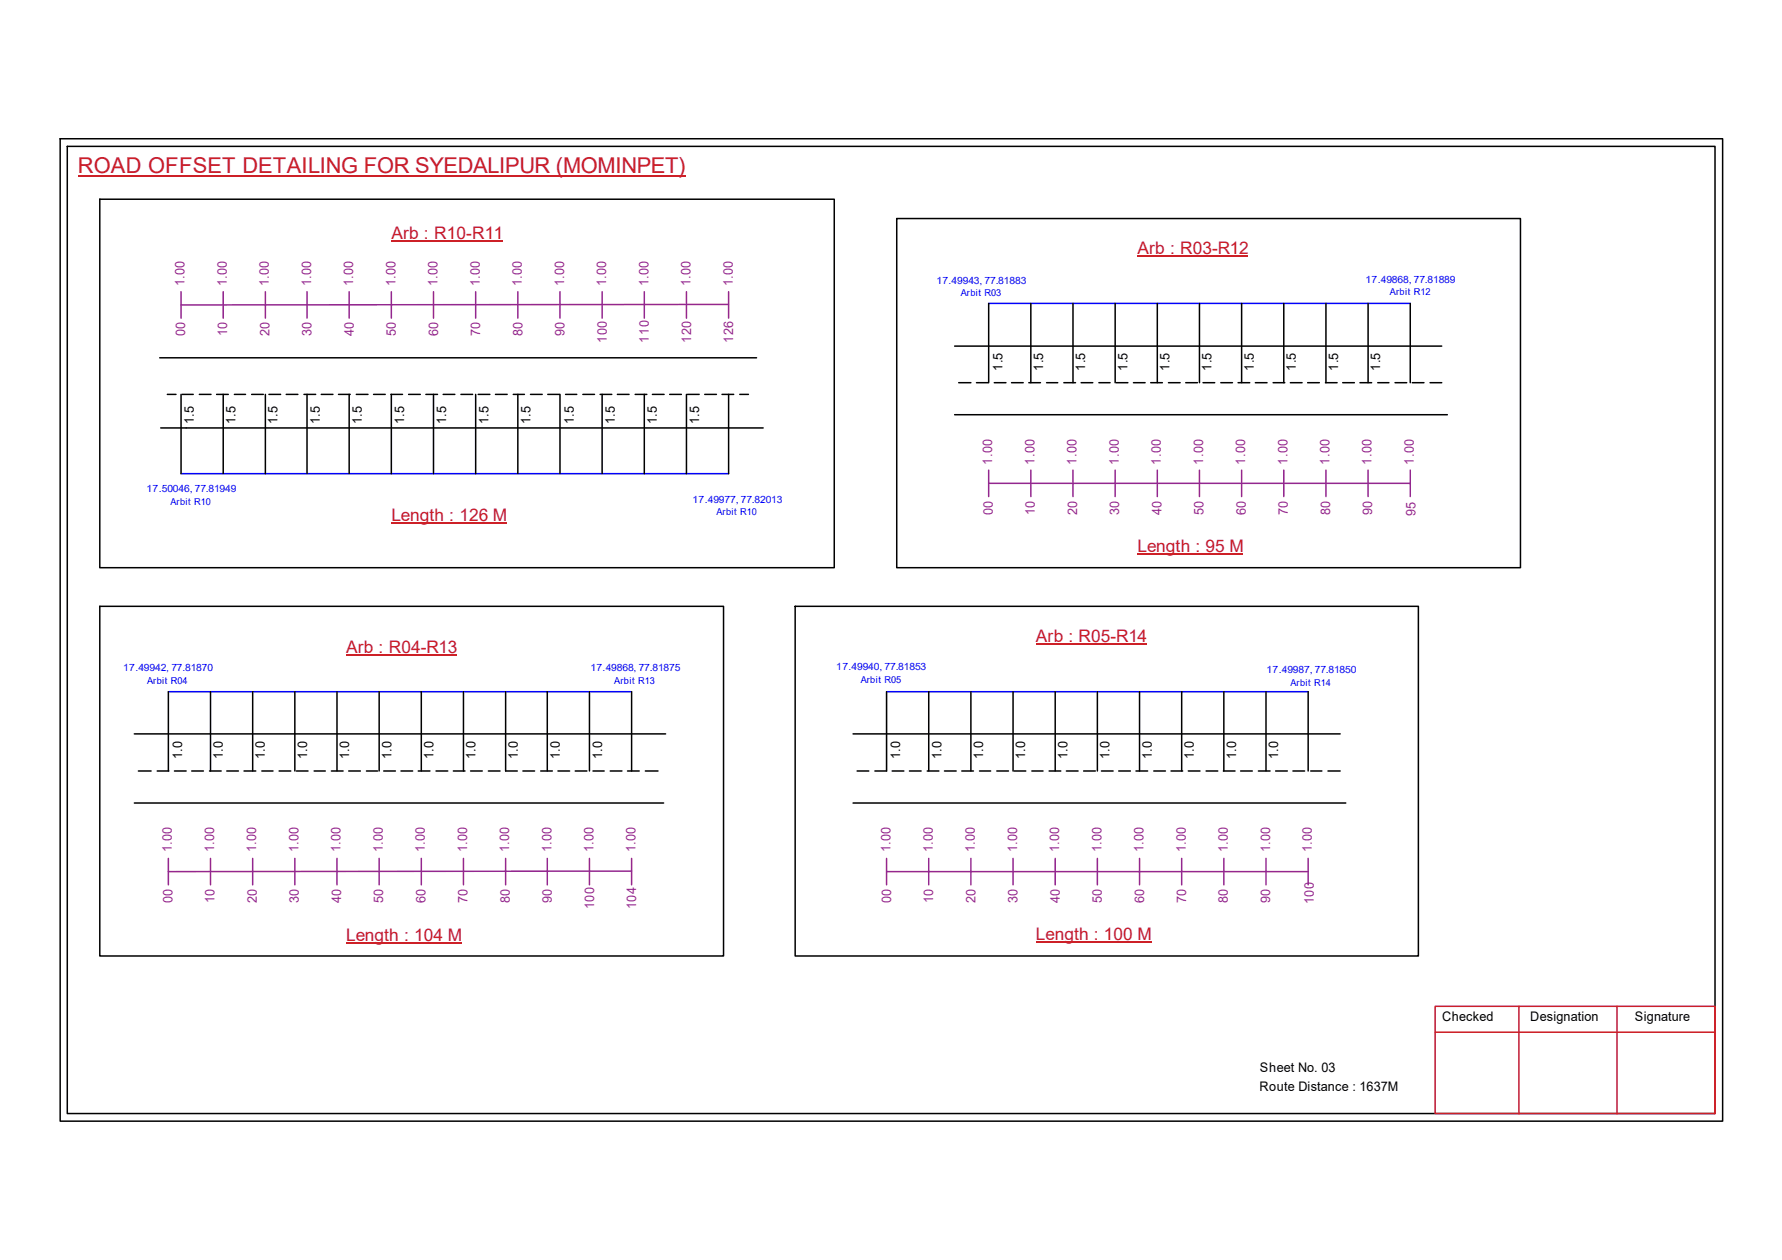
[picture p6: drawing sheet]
<svg xmlns="http://www.w3.org/2000/svg" width="297mm" height="210mm" viewBox="0 0 297 210" stroke-linecap="round" stroke-linejoin="round" font-family="sans-serif">
<defs><g id="words">
<text font-size="3.6" fill="#cd2027" x="13" y="28.9">ROAD OFFSET DETAILING FOR SYEDALIPUR (MOMINPET)</text>
<g font-size="2.9" fill="#cd2027">
<text x="65.2" y="39.9">Arb : R10-R11</text>
<text x="189.6" y="42.3">Arb : R03-R12</text>
<text x="65.2" y="86.9">Length : 126 M</text>
<text x="189.6" y="91.9">Length : 95 M</text>
<text x="172.7" y="107">Arb : R05-R14</text>
<text x="57.7" y="108.7">Arb : R04-R13</text>
<text x="57.7" y="156.8">Length : 104 M</text>
<text x="172.7" y="156.6">Length : 100 M</text>
</g>
<g font-size="2.2" fill="#93278f">
<text x="30.8" y="47.7" transform="rotate(-90 30.8 47.7)">1.00</text>
<text x="37.8" y="47.7" transform="rotate(-90 37.8 47.7)">1.00</text>
<text x="44.8" y="47.7" transform="rotate(-90 44.8 47.7)">1.00</text>
<text x="51.9" y="47.7" transform="rotate(-90 51.9 47.7)">1.00</text>
<text x="58.9" y="47.7" transform="rotate(-90 58.9 47.7)">1.00</text>
<text x="65.9" y="47.7" transform="rotate(-90 65.9 47.7)">1.00</text>
<text x="72.9" y="47.7" transform="rotate(-90 72.9 47.7)">1.00</text>
<text x="80" y="47.7" transform="rotate(-90 80 47.7)">1.00</text>
<text x="87" y="47.7" transform="rotate(-90 87 47.7)">1.00</text>
<text x="94" y="47.7" transform="rotate(-90 94 47.7)">1.00</text>
<text x="101" y="47.7" transform="rotate(-90 101 47.7)">1.00</text>
<text x="108.1" y="47.7" transform="rotate(-90 108.1 47.7)">1.00</text>
<text x="115.1" y="47.7" transform="rotate(-90 115.1 47.7)">1.00</text>
<text x="122.1" y="47.7" transform="rotate(-90 122.1 47.7)">1.00</text>
<text x="30.9" y="56" transform="rotate(-90 30.9 56)">00</text>
<text x="37.9" y="56" transform="rotate(-90 37.9 56)">10</text>
<text x="44.9" y="56" transform="rotate(-90 44.9 56)">20</text>
<text x="51.9" y="56" transform="rotate(-90 51.9 56)">30</text>
<text x="59" y="56" transform="rotate(-90 59 56)">40</text>
<text x="66" y="56" transform="rotate(-90 66 56)">50</text>
<text x="73" y="56" transform="rotate(-90 73 56)">60</text>
<text x="80" y="56" transform="rotate(-90 80 56)">70</text>
<text x="87.1" y="56" transform="rotate(-90 87.1 56)">80</text>
<text x="94.1" y="56" transform="rotate(-90 94.1 56)">90</text>
<text x="101.1" y="57.1" transform="rotate(-90 101.1 57.1)">100</text>
<text x="108.2" y="57.1" transform="rotate(-90 108.2 57.1)">110</text>
<text x="115.2" y="57.1" transform="rotate(-90 115.2 57.1)">120</text>
<text x="122.2" y="57.1" transform="rotate(-90 122.2 57.1)">126</text>
<text x="165.4" y="77.4" transform="rotate(-90 165.4 77.4)">1.00</text>
<text x="172.4" y="77.4" transform="rotate(-90 172.4 77.4)">1.00</text>
<text x="179.4" y="77.4" transform="rotate(-90 179.4 77.4)">1.00</text>
<text x="186.5" y="77.4" transform="rotate(-90 186.5 77.4)">1.00</text>
<text x="193.5" y="77.4" transform="rotate(-90 193.5 77.4)">1.00</text>
<text x="200.5" y="77.4" transform="rotate(-90 200.5 77.4)">1.00</text>
<text x="207.6" y="77.4" transform="rotate(-90 207.6 77.4)">1.00</text>
<text x="214.6" y="77.4" transform="rotate(-90 214.6 77.4)">1.00</text>
<text x="221.6" y="77.4" transform="rotate(-90 221.6 77.4)">1.00</text>
<text x="228.6" y="77.4" transform="rotate(-90 228.6 77.4)">1.00</text>
<text x="235.7" y="77.4" transform="rotate(-90 235.7 77.4)">1.00</text>
<text x="165.5" y="85.8" transform="rotate(-90 165.5 85.8)">00</text>
<text x="172.5" y="85.8" transform="rotate(-90 172.5 85.8)">10</text>
<text x="179.5" y="85.8" transform="rotate(-90 179.5 85.8)">20</text>
<text x="186.6" y="85.8" transform="rotate(-90 186.6 85.8)">30</text>
<text x="193.6" y="85.8" transform="rotate(-90 193.6 85.8)">40</text>
<text x="200.6" y="85.8" transform="rotate(-90 200.6 85.8)">50</text>
<text x="207.6" y="85.8" transform="rotate(-90 207.6 85.8)">60</text>
<text x="214.7" y="85.8" transform="rotate(-90 214.7 85.8)">70</text>
<text x="221.7" y="85.8" transform="rotate(-90 221.7 85.8)">80</text>
<text x="228.7" y="85.8" transform="rotate(-90 228.7 85.8)">90</text>
<text x="235.9" y="85.9" transform="rotate(-90 235.9 85.9)">95</text>
<text x="28.7" y="142" transform="rotate(-90 28.7 142)">1.00</text>
<text x="35.7" y="142" transform="rotate(-90 35.7 142)">1.00</text>
<text x="42.7" y="142" transform="rotate(-90 42.7 142)">1.00</text>
<text x="49.7" y="142" transform="rotate(-90 49.7 142)">1.00</text>
<text x="56.8" y="142" transform="rotate(-90 56.8 142)">1.00</text>
<text x="63.8" y="142" transform="rotate(-90 63.8 142)">1.00</text>
<text x="70.8" y="142" transform="rotate(-90 70.8 142)">1.00</text>
<text x="77.8" y="142" transform="rotate(-90 77.8 142)">1.00</text>
<text x="84.9" y="142" transform="rotate(-90 84.9 142)">1.00</text>
<text x="91.9" y="142" transform="rotate(-90 91.9 142)">1.00</text>
<text x="98.9" y="142" transform="rotate(-90 98.9 142)">1.00</text>
<text x="106" y="142" transform="rotate(-90 106 142)">1.00</text>
<text x="148.5" y="142" transform="rotate(-90 148.5 142)">1.00</text>
<text x="155.5" y="142" transform="rotate(-90 155.5 142)">1.00</text>
<text x="162.5" y="142" transform="rotate(-90 162.5 142)">1.00</text>
<text x="169.5" y="142" transform="rotate(-90 169.5 142)">1.00</text>
<text x="176.6" y="142" transform="rotate(-90 176.6 142)">1.00</text>
<text x="183.6" y="142" transform="rotate(-90 183.6 142)">1.00</text>
<text x="190.6" y="142" transform="rotate(-90 190.6 142)">1.00</text>
<text x="197.7" y="142" transform="rotate(-90 197.7 142)">1.00</text>
<text x="204.7" y="142" transform="rotate(-90 204.7 142)">1.00</text>
<text x="211.7" y="142" transform="rotate(-90 211.7 142)">1.00</text>
<text x="218.6" y="142" transform="rotate(-90 218.6 142)">1.00</text>
<text x="28.7" y="150.5" transform="rotate(-90 28.7 150.5)">00</text>
<text x="35.8" y="150.5" transform="rotate(-90 35.8 150.5)">10</text>
<text x="42.8" y="150.5" transform="rotate(-90 42.8 150.5)">20</text>
<text x="49.8" y="150.5" transform="rotate(-90 49.8 150.5)">30</text>
<text x="56.9" y="150.5" transform="rotate(-90 56.9 150.5)">40</text>
<text x="63.9" y="150.5" transform="rotate(-90 63.9 150.5)">50</text>
<text x="70.9" y="150.5" transform="rotate(-90 70.9 150.5)">60</text>
<text x="77.9" y="150.5" transform="rotate(-90 77.9 150.5)">70</text>
<text x="85" y="150.5" transform="rotate(-90 85 150.5)">80</text>
<text x="92" y="150.5" transform="rotate(-90 92 150.5)">90</text>
<text x="99" y="151.5" transform="rotate(-90 99 151.5)">100</text>
<text x="106" y="151.5" transform="rotate(-90 106 151.5)">104</text>
<text x="148.5" y="150.5" transform="rotate(-90 148.5 150.5)">00</text>
<text x="155.6" y="150.5" transform="rotate(-90 155.6 150.5)">10</text>
<text x="162.6" y="150.5" transform="rotate(-90 162.6 150.5)">20</text>
<text x="169.6" y="150.5" transform="rotate(-90 169.6 150.5)">30</text>
<text x="176.7" y="150.5" transform="rotate(-90 176.7 150.5)">40</text>
<text x="183.7" y="150.5" transform="rotate(-90 183.7 150.5)">50</text>
<text x="190.7" y="150.5" transform="rotate(-90 190.7 150.5)">60</text>
<text x="197.7" y="150.5" transform="rotate(-90 197.7 150.5)">70</text>
<text x="204.7" y="150.5" transform="rotate(-90 204.7 150.5)">80</text>
<text x="211.7" y="150.5" transform="rotate(-90 211.7 150.5)">90</text>
<text x="219" y="150.6" transform="rotate(-90 219 150.6)">100</text>
</g>
<g font-size="2.2">
<text x="167.1" y="61.8" transform="rotate(-90 167.1 61.8)">1.5</text>
<text x="173.9" y="61.8" transform="rotate(-90 173.9 61.8)">1.5</text>
<text x="180.9" y="61.8" transform="rotate(-90 180.9 61.8)">1.5</text>
<text x="187.9" y="61.8" transform="rotate(-90 187.9 61.8)">1.5</text>
<text x="194.9" y="61.8" transform="rotate(-90 194.9 61.8)">1.5</text>
<text x="202" y="61.8" transform="rotate(-90 202 61.8)">1.5</text>
<text x="209" y="61.8" transform="rotate(-90 209 61.8)">1.5</text>
<text x="216" y="61.8" transform="rotate(-90 216 61.8)">1.5</text>
<text x="223.1" y="61.8" transform="rotate(-90 223.1 61.8)">1.5</text>
<text x="230.1" y="61.8" transform="rotate(-90 230.1 61.8)">1.5</text>
<text x="32.3" y="70.7" transform="rotate(-90 32.3 70.7)">1.5</text>
<text x="39.2" y="70.7" transform="rotate(-90 39.2 70.7)">1.5</text>
<text x="46.3" y="70.7" transform="rotate(-90 46.3 70.7)">1.5</text>
<text x="53.3" y="70.7" transform="rotate(-90 53.3 70.7)">1.5</text>
<text x="60.3" y="70.7" transform="rotate(-90 60.3 70.7)">1.5</text>
<text x="67.3" y="70.7" transform="rotate(-90 67.3 70.7)">1.5</text>
<text x="74.4" y="70.7" transform="rotate(-90 74.4 70.7)">1.5</text>
<text x="81.4" y="70.7" transform="rotate(-90 81.4 70.7)">1.5</text>
<text x="88.4" y="70.7" transform="rotate(-90 88.4 70.7)">1.5</text>
<text x="95.6" y="70.7" transform="rotate(-90 95.6 70.7)">1.5</text>
<text x="102.5" y="70.7" transform="rotate(-90 102.5 70.7)">1.5</text>
<text x="109.5" y="70.7" transform="rotate(-90 109.5 70.7)">1.5</text>
<text x="116.5" y="70.7" transform="rotate(-90 116.5 70.7)">1.5</text>
<text x="30.3" y="126.5" transform="rotate(-90 30.3 126.5)">1.0</text>
<text x="37.1" y="126.5" transform="rotate(-90 37.1 126.5)">1.0</text>
<text x="44.2" y="126.5" transform="rotate(-90 44.2 126.5)">1.0</text>
<text x="51.2" y="126.5" transform="rotate(-90 51.2 126.5)">1.0</text>
<text x="58.2" y="126.5" transform="rotate(-90 58.2 126.5)">1.0</text>
<text x="65.2" y="126.5" transform="rotate(-90 65.2 126.5)">1.0</text>
<text x="72.3" y="126.5" transform="rotate(-90 72.3 126.5)">1.0</text>
<text x="79.3" y="126.5" transform="rotate(-90 79.3 126.5)">1.0</text>
<text x="86.3" y="126.5" transform="rotate(-90 86.3 126.5)">1.0</text>
<text x="93.3" y="126.5" transform="rotate(-90 93.3 126.5)">1.0</text>
<text x="100.4" y="126.5" transform="rotate(-90 100.4 126.5)">1.0</text>
<text x="150.1" y="126.5" transform="rotate(-90 150.1 126.5)">1.0</text>
<text x="156.9" y="126.5" transform="rotate(-90 156.9 126.5)">1.0</text>
<text x="163.9" y="126.5" transform="rotate(-90 163.9 126.5)">1.0</text>
<text x="170.9" y="126.5" transform="rotate(-90 170.9 126.5)">1.0</text>
<text x="177.9" y="126.5" transform="rotate(-90 177.9 126.5)">1.0</text>
<text x="185" y="126.5" transform="rotate(-90 185 126.5)">1.0</text>
<text x="192" y="126.5" transform="rotate(-90 192 126.5)">1.0</text>
<text x="199" y="126.5" transform="rotate(-90 199 126.5)">1.0</text>
<text x="206" y="126.5" transform="rotate(-90 206 126.5)">1.0</text>
<text x="213.1" y="126.5" transform="rotate(-90 213.1 126.5)">1.0</text>
<text x="240.4" y="170.1">Checked</text>
<text x="255.1" y="170.1">Designation</text>
<text x="272.5" y="170.1">Signature</text>
<text x="210" y="178.6">Sheet No. 03</text>
<text x="209.9" y="181.7">Route Distance : 1637M</text>
</g>
<g font-size="1.7" fill="#00f">
<text x="156.1" y="47.2">17.49943, 77.81883</text>
<text x="227.6" y="47.1">17.49868, 77.81889</text>
<text x="24.4" y="82">17.50046, 77.81949</text>
<text x="115.4" y="83.7">17.49977, 77.82013</text>
<text x="20.5" y="111.8">17.49942, 77.81870</text>
<text x="98.4" y="111.8">17.49868, 77.81875</text>
<text x="139.4" y="111.7">17.49940, 77.81853</text>
<text x="211.1" y="112.2">17.49987, 77.81850</text>
</g>
<g font-size="1.6" fill="#00f">
<text x="160.1" y="49.4">Arbit R03</text>
<text x="231.7" y="49.2">Arbit R12</text>
<text x="28.4" y="84.2">Arbit R10</text>
<text x="119.4" y="85.9">Arbit R10</text>
<text x="24.5" y="113.9">Arbit R04</text>
<text x="102.4" y="114">Arbit R13</text>
<text x="143.5" y="113.8">Arbit R05</text>
<text x="215.1" y="114.3">Arbit R14</text>
</g>
</g></defs>
<g fill="none" stroke="#000" stroke-width=".25">
<path d="M10 23.1h277.1v163.7h-277.1zM11.2 24.4h274.7v161.1h-274.7zM16.6 33.2h122.5v61.4h-122.5zM149.5 36.4h103.9v58.2h-103.9zM26.6 59.6h99.5M159.1 57.7h81.2M164.8 50.5v13.3M171.8 50.5v13.3M178.9 50.5v13.3M185.9 50.5v13.3M192.9 50.5v13.3M199.9 50.5v13.3"/>
<path d="M207 50.5v13.3M214 50.5v13.3M221 50.5v13.3M228 50.5v13.3M235.1 50.5v13.3M26.8 71.3h100.4M27.9 65.7h1.4M30.2 65.7v13.2M30.3 65.7h1.9M33.2 65.7h2M36.1 65.7h2M37.2 65.7v13.2"/>
<path d="M39.1 65.7h1.8M41.9 65.7h2M44.2 65.7v13.2M44.8 65.7h2M47.7 65.7h2M50.7 65.7h1.9M51.2 65.7v13.2M53.5 65.7h2M56.4 65.7h2M58.2 65.7v13.2M59.4 65.7h1.9M62.3 65.7h1.9"/>
<path d="M65.1 65.7h2M65.2 65.7v13.2M68.1 65.7h2M71 65.7h1.9M72.3 65.7v13.2M73.9 65.7h1.9M76.8 65.7h2M79.3 65.7v13.2M79.7 65.7h2M82.6 65.7h1.9M85.6 65.7h1.8M86.3 65.7v13.2"/>
<path d="M88.4 65.7h2M91.3 65.7h2M93.3 65.7v13.2M94.3 65.7h1.8M97.2 65.7h1.9M100 65.7h2M100.4 65.7v13.2M102.9 65.7h2M105.9 65.7h1.9M107.4 65.7v13.2M108.8 65.7h1.9M111.6 65.7h2"/>
<path d="M114.4 65.7v13.2M114.6 65.7h1.9M117.5 65.7h1.9M120.4 65.7h1.9M121.5 65.7v13.2M123.3 65.7h1.5M159.1 69.1h82.2M159.8 63.8h2M162.8 63.8h1.9M165.7 63.8h2M168.6 63.8h2M171.5 63.8h1.9"/>
<path d="M174.5 63.8h1.8M177.3 63.8h2M180.2 63.8h2M183.2 63.8h1.8M186.1 63.8h1.9M188.9 63.8h2M191.8 63.8h2M194.8 63.8h1.9M197.7 63.8h1.9M200.5 63.8h2M203.5 63.8h1.9M206.4 63.8h1.9"/>
<path d="M209.3 63.8h1.9M212.2 63.8h2M215.1 63.8h1.9M218 63.8h1.9M220.9 63.8h2M223.8 63.8h2M226.7 63.8h1.9M229.7 63.8h1.8M232.5 63.8h2M235.4 63.8h2M238.4 63.8h1.9M16.6 101h104v58.3h-104z"/>
<path d="M28.1 115.2v13.2M35.1 115.2v13.2M42.1 115.2v13.2M49.1 115.2v13.2M56.2 115.2v13.2M63.2 115.2v13.2M70.2 115.2v13.2M77.3 115.2v13.2M84.3 115.2v13.2h1.9M91.2 115.2v13.2M98.3 115.2v13.2M105.3 115.2v13.2"/>
<path d="M132.5 101h103.9v58.3h-103.9zM147.8 115.2v13.2h-2M154.8 115.2v13.2M161.8 115.2v13.2M168.9 115.2v13.2M175.9 115.2v13.2M182.9 115.2v13.2M189.9 115.2v13.2M197 115.2v13.2M204 115.2v13.2M211 115.2v13.2M218.1 115.2v13.2"/>
<path d="M22.4 122.3h88.6M22.4 133.8h88.2M23.1 128.4h2.1M26.2 128.4h1.9M29.1 128.4h1.9M32 128.4h1.9M34.9 128.4h2M37.8 128.4h1.9M40.7 128.4h1.9M43.6 128.4h1.9M46.5 128.4h2M49.4 128.4h1.9"/>
<path d="M52.4 128.4h1.8M55.2 128.4h2M58.1 128.4h2M61.1 128.4h1.8M64 128.4h1.9M66.8 128.4h2M69.7 128.4h2M72.7 128.4h1.9M75.6 128.4h1.9M78.4 128.4h2M81.4 128.4h2M87.2 128.4h1.9"/>
<path d="M90.1 128.4h2M93 128.4h2M95.9 128.4h1.9M98.8 128.4h1.9M101.7 128.4h2M104.6 128.4h1.9M107.6 128.4h2.1M142.2 122.3h81.2M142.2 133.8h82.1M142.9 128.4h1.9M148.7 128.4h2M151.6 128.4h1.9"/>
<path d="M154.6 128.4h1.9M157.4 128.4h2M160.3 128.4h2M163.3 128.4h1.8M166.2 128.4h1.9M169 128.4h2M172 128.4h1.9M174.9 128.4h1.9M177.8 128.4h1.9M180.6 128.4h2M183.6 128.4h1.9M186.5 128.4h1.9"/>
<path d="M189.4 128.4h1.9M192.3 128.4h2M195.2 128.4h1.9M198.1 128.4h1.9M201 128.4h2M203.9 128.4h2M206.8 128.4h1.9M209.8 128.4h1.9M212.6 128.4h2M215.5 128.4h2M218.5 128.4h1.8M221.4 128.4h2"/>
</g>
<path d="M239.2 167.6h46.7v17.9h-46.7zM239.2 172h46.7M253.2 167.6v17.9M269.5 167.6v17.9" fill="none" stroke="#cc1f26" stroke-width=".25"/>
<path d="M13 29.3h101.3" fill="none" stroke="#cd2027" stroke-width=".25"/>
<path d="M164.8 50.5h70.3M30.2 78.9h91.3M28.1 115.2h77.2M147.8 115.2h70.3" fill="none" stroke="#00f" stroke-width=".25"/>
<g fill="none" stroke="#93278f" stroke-width=".25">
<path d="M30.2 48.6v4.4M37.2 48.6v4.4M44.2 48.6v4.4M51.2 48.6v4.4M58.2 48.6v4.4M65.2 48.6v4.4M72.3 48.6v4.4M79.3 48.6v4.4M86.3 48.6v4.4M93.3 48.6v4.4M100.4 48.6v4.4M107.4 48.6v4.4"/>
<path d="M114.4 48.6v4.4M121.5 50.7l-91.3 .1M121.5 48.6v4.4M164.8 78.3v4.4M171.8 78.3v4.4M178.9 78.3v4.4M185.9 78.3v4.4M192.9 78.3v4.4M199.9 78.3v4.4M207 78.3v4.4M214 78.3v4.4M221 78.3v4.4"/>
<path d="M228 78.3v4.4M235.1 78.3v4.4M164.8 80.5h70.3M28.1 143v4.4M35.1 143v4.4M42.1 143v4.4M49.1 143v4.4M56.2 143v4.4M63.2 143v4.4M70.2 143v4.4M77.3 143v4.4M84.3 143v4.4"/>
<path d="M91.2 143v4.4M98.3 143v4.4M105.3 145.1l-77.2 .1M105.3 143v4.4M147.8 145.2h70.3M147.8 143v4.4M154.8 143v4.4M161.8 143v4.4M168.9 143v4.4M175.9 143v4.4M182.9 143v4.4M189.9 143v4.4"/>
<path d="M197 143v4.4M204 143v4.4M211 143v4.4M218.1 143v4.4"/>
</g>
<path d="M65.2 40.2h18.7M189.6 42.7h18.5M65.2 87.2h19.3M189.6 92.3h17.6M57.7 109.1h18.5M172.7 107.4h18.4M57.7 157.1h19.2M172.7 157h19.2" fill="none" stroke="#cd2027" stroke-width=".17"/>
<use href="#words"/>
</svg>
